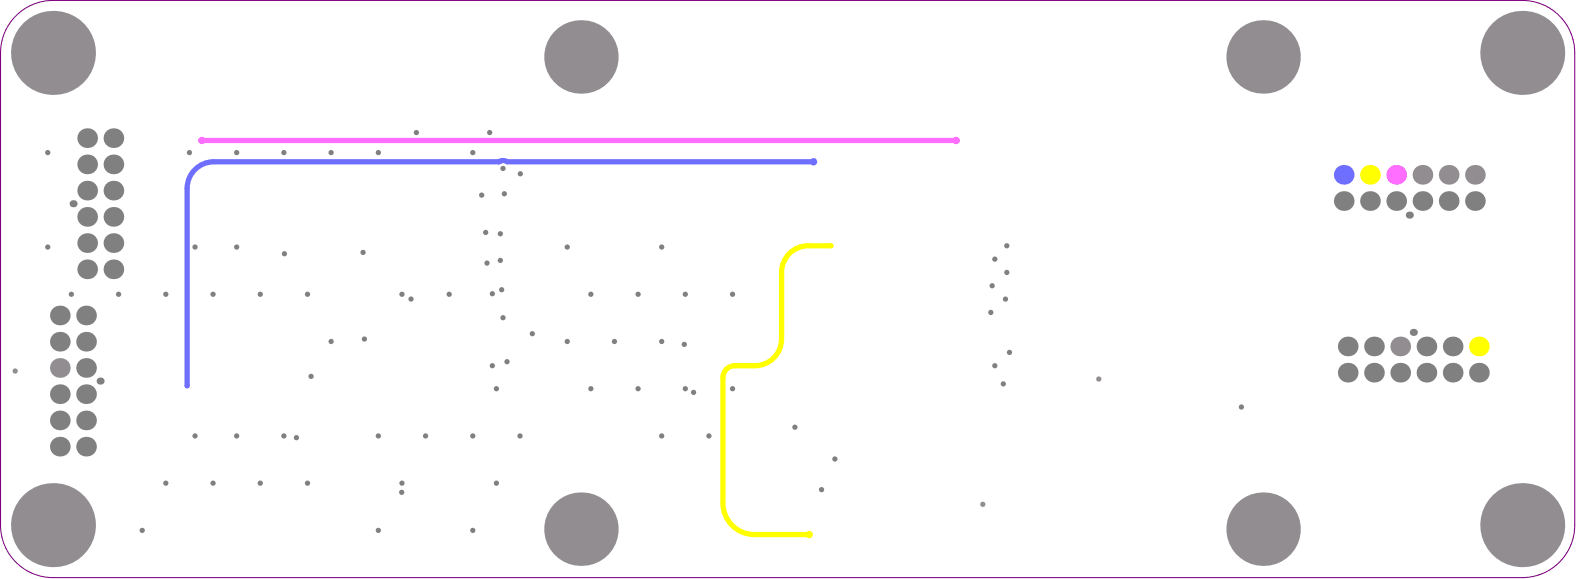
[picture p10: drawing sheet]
<svg xmlns="http://www.w3.org/2000/svg" width="500mm" height="184mm" viewBox="0 0 500 184" stroke-linecap="round" stroke-linejoin="round" font-family="sans-serif">
<path d="M5.6 4.5a16.6 16.6 0 0 1 11.2-4.4h466.4a16.7 16.7 0 0 1 16.6 16.7v149.9a16.7 16.7 0 0 1-16.6 16.7h-466.4a16.7 16.7 0 0 1-16.6-16.7v-149.9a16.6 16.6 0 0 1 5.4-12.3z" fill="none" stroke="#800080" stroke-width=".33"/>
<path d="M256.5 78h7.2M248.1 86.5v21.1M229.5 119.9v39.8M233.3 116.1h6.3M239.4 169.7h17.4" fill="none" stroke="#ff0" stroke-width="1.7"/>
<path d="M59.4 59.8v62.6M161 51.4h97.2" fill="none" stroke="#6e6eff" stroke-width="1.7"/>
<circle cx="158.3" cy="51.4" r=".83" fill="#6e6eff"/>
<path d="M161 51.4l-1.3-.4-1.4 .4h-90.4a8.5 8.5 0 0 0-8.5 8.4" fill="none" stroke="#6e6eff" stroke-width="1.7"/>
<path d="M64.1 44.6h239.4" fill="none" stroke="#ff6eff" stroke-width="1.7"/>
<path d="M256.5 78a8.5 8.5 0 0 0-8.4 8.5M233.3 116.1a3.8 3.8 0 0 0-3.8 3.8M248.1 107.6a8.5 8.5 0 0 1-8.5 8.5M229.5 159.7a10 10 0 0 0 9.9 10" fill="none" stroke="#ff0" stroke-width="1.7"/>
<circle cx="4.8" cy="117.8" r=".83" fill="#918d90"/>
<g fill="#ff0">
<circle cx="263.7" cy="78" r=".83"/>
<circle cx="256.8" cy="169.7" r="1.17"/>
<circle cx="233.3" cy="116.1" r=".83"/>
</g>
<g fill="#918d90">
<circle cx="312" cy="160.1" r=".83"/>
<circle cx="348.8" cy="120.3" r=".83"/>
</g>
<circle cx="61.9" cy="138.4" r=".83" fill="#808080"/>
<circle cx="59.4" cy="122.4" r=".83" fill="#6e6eff"/>
<g fill="#808080">
<circle cx="61.9" cy="78.4" r=".83"/>
<circle cx="67.6" cy="93.4" r=".83"/>
<circle cx="75.1" cy="78.4" r=".83"/>
<circle cx="82.6" cy="93.4" r=".83"/>
<circle cx="90.3" cy="80.6" r=".83"/>
<circle cx="97.6" cy="93.4" r=".83"/>
<circle cx="105.1" cy="108.4" r=".83"/>
<circle cx="127.6" cy="93.4" r=".83"/>
<circle cx="130.5" cy="94.9" r=".83"/>
<circle cx="142.6" cy="93.4" r=".83"/>
<circle cx="180" cy="78.4" r=".83"/>
</g>
<circle cx="258.2" cy="51.4" r="1.17" fill="#6e6eff"/>
<circle cx="64" cy="44.6" r="1.17" fill="#ff6eff"/>
<g fill="#808080">
<circle cx="155.4" cy="42.1" r=".83"/>
<circle cx="132.2" cy="42.1" r=".83"/>
<circle cx="60.1" cy="48.4" r=".83"/>
<circle cx="75.1" cy="48.4" r=".83"/>
</g>
<circle cx="303.5" cy="44.6" r="1.17" fill="#ff6eff"/>
<g fill="#808080">
<circle cx="232.5" cy="93.4" r=".83"/>
<circle cx="232.5" cy="123.4" r=".83"/>
<circle cx="225" cy="138.4" r=".83"/>
<circle cx="210" cy="78.4" r=".83"/>
<circle cx="217.5" cy="93.4" r=".83"/>
<circle cx="210" cy="108.4" r=".83"/>
<circle cx="217.5" cy="123.4" r=".83"/>
<circle cx="210" cy="138.4" r=".83"/>
<circle cx="202.5" cy="93.4" r=".83"/>
<circle cx="195" cy="108.4" r=".83"/>
<circle cx="202.5" cy="123.4" r=".83"/>
<circle cx="187.5" cy="93.4" r=".83"/>
<circle cx="180" cy="108.4" r=".83"/>
<circle cx="187.5" cy="123.4" r=".83"/>
<circle cx="165.1" cy="138.4" r=".83"/>
<circle cx="150.1" cy="48.4" r=".83"/>
<circle cx="157.6" cy="123.4" r=".83"/>
<circle cx="150.1" cy="138.4" r=".83"/>
<circle cx="157.6" cy="153.4" r=".83"/>
<circle cx="150.1" cy="168.4" r=".83"/>
<circle cx="135.1" cy="138.4" r=".83"/>
<circle cx="120.1" cy="48.4" r=".83"/>
<circle cx="120.1" cy="138.4" r=".83"/>
<circle cx="127.6" cy="153.4" r=".83"/>
<circle cx="120.1" cy="168.4" r=".83"/>
<circle cx="105.1" cy="48.4" r=".83"/>
<circle cx="90.1" cy="48.4" r=".83"/>
<circle cx="90.1" cy="138.4" r=".83"/>
<circle cx="97.6" cy="153.4" r=".83"/>
<circle cx="75.1" cy="138.4" r=".83"/>
<circle cx="82.6" cy="153.4" r=".83"/>
<circle cx="67.6" cy="153.4" r=".83"/>
<circle cx="52.6" cy="93.4" r=".83"/>
<circle cx="52.6" cy="153.4" r=".83"/>
<circle cx="45.1" cy="168.4" r=".83"/>
<circle cx="37.6" cy="93.4" r=".83"/>
<circle cx="15.2" cy="48.4" r=".83"/>
<circle cx="15.2" cy="78.4" r=".83"/>
<circle cx="22.7" cy="93.4" r=".83"/>
<circle cx="165.2" cy="55.2" r=".83"/>
<circle cx="152.9" cy="61.9" r=".83"/>
<circle cx="217.2" cy="109.3" r=".83"/>
<circle cx="154.2" cy="73.8" r=".83"/>
<circle cx="154.6" cy="83.5" r=".83"/>
<circle cx="156.3" cy="93.2" r=".83"/>
<circle cx="169" cy="105.9" r=".83"/>
<circle cx="156.3" cy="116.1" r=".83"/>
<circle cx="127.5" cy="156.3" r=".83"/>
<circle cx="94.1" cy="138.9" r=".83"/>
<circle cx="98.7" cy="119.5" r=".83"/>
<circle cx="260.8" cy="155.4" r=".83"/>
<circle cx="265" cy="145.7" r=".83"/>
<circle cx="252.3" cy="135.6" r=".83"/>
<circle cx="115.7" cy="107.6" r=".83"/>
<circle cx="115.2" cy="80.1" r=".83"/>
<circle cx="160.9" cy="114.8" r=".83"/>
<circle cx="158.8" cy="82.7" r=".83"/>
<circle cx="158.8" cy="74.2" r=".83"/>
<circle cx="160.1" cy="61.5" r=".83"/>
<circle cx="159.7" cy="100.9" r=".83"/>
<circle cx="159.2" cy="92" r=".83"/>
<circle cx="159.7" cy="53.5" r=".83"/>
<circle cx="394" cy="129.2" r=".83"/>
<circle cx="318.5" cy="121.9" r=".83"/>
</g>
<g fill="#918d90">
<circle cx="400.9" cy="158.8" r="1.17"/>
<circle cx="407.6" cy="161.3" r="1.17"/>
<circle cx="410.1" cy="168" r="1.17"/>
<circle cx="407.6" cy="174.6" r="1.17"/>
<circle cx="400.9" cy="177.1" r="1.17"/>
<circle cx="394.3" cy="174.6" r="1.17"/>
<circle cx="391.8" cy="168" r="1.17"/>
<circle cx="394.3" cy="161.3" r="1.17"/>
<circle cx="17.5" cy="156.9" r="1.17"/>
<circle cx="24.2" cy="159.3" r="1.17"/>
<circle cx="26.7" cy="166" r="1.17"/>
<circle cx="24.2" cy="172.7" r="1.17"/>
<circle cx="17.5" cy="175.2" r="1.17"/>
<circle cx="10.9" cy="172.7" r="1.17"/>
<circle cx="8.4" cy="166" r="1.17"/>
<circle cx="10.9" cy="159.3" r="1.17"/>
<circle cx="184.4" cy="8.9" r="1.17"/>
<circle cx="191.1" cy="11.4" r="1.17"/>
<circle cx="193.6" cy="18.1" r="1.17"/>
<circle cx="191.1" cy="24.7" r="1.17"/>
<circle cx="184.4" cy="27.2" r="1.17"/>
<circle cx="177.7" cy="24.7" r="1.17"/>
<circle cx="175.2" cy="18.1" r="1.17"/>
<circle cx="177.7" cy="11.4" r="1.17"/>
<circle cx="400.9" cy="8.9" r="1.17"/>
<circle cx="407.6" cy="11.4" r="1.17"/>
<circle cx="410.1" cy="18.1" r="1.17"/>
<circle cx="407.6" cy="24.7" r="1.17"/>
<circle cx="400.9" cy="27.2" r="1.17"/>
<circle cx="394.3" cy="24.7" r="1.17"/>
<circle cx="391.8" cy="18.1" r="1.17"/>
<circle cx="394.3" cy="11.4" r="1.17"/>
<circle cx="184.4" cy="158.8" r="1.17"/>
<circle cx="191.1" cy="161.3" r="1.17"/>
<circle cx="193.6" cy="168" r="1.17"/>
<circle cx="191.1" cy="174.6" r="1.17"/>
<circle cx="184.4" cy="177.1" r="1.17"/>
<circle cx="177.7" cy="174.6" r="1.17"/>
<circle cx="175.2" cy="168" r="1.17"/>
<circle cx="177.7" cy="161.3" r="1.17"/>
</g>
<g fill="#808080">
<circle cx="319.6" cy="78" r=".83"/>
<circle cx="319.6" cy="86.5" r=".83"/>
<circle cx="314.5" cy="99.2" r=".83"/>
<circle cx="315.8" cy="82.3" r=".83"/>
<circle cx="220.2" cy="124.6" r=".83"/>
<circle cx="315.8" cy="116.1" r=".83"/>
<circle cx="314.9" cy="90.7" r=".83"/>
<circle cx="320.4" cy="111.9" r=".83"/>
<circle cx="319.2" cy="94.9" r=".83"/>
</g>
<g fill="#918d90">
<circle cx="483.2" cy="7.6" r="1.17"/>
<circle cx="489.8" cy="10.1" r="1.17"/>
<circle cx="492.3" cy="16.8" r="1.17"/>
<circle cx="489.8" cy="23.5" r="1.17"/>
<circle cx="483.2" cy="26" r="1.17"/>
<circle cx="476.5" cy="23.5" r="1.17"/>
<circle cx="474" cy="16.8" r="1.17"/>
<circle cx="476.5" cy="10.1" r="1.17"/>
<circle cx="483.2" cy="157.5" r="1.17"/>
<circle cx="489.8" cy="160" r="1.17"/>
<circle cx="492.3" cy="166.7" r="1.17"/>
<circle cx="489.8" cy="173.4" r="1.17"/>
<circle cx="483.2" cy="175.9" r="1.17"/>
<circle cx="476.5" cy="173.4" r="1.17"/>
<circle cx="474" cy="166.7" r="1.17"/>
<circle cx="476.5" cy="160" r="1.17"/>
<circle cx="16.8" cy="7.6" r="1.17"/>
<circle cx="23.5" cy="10.1" r="1.17"/>
<circle cx="26" cy="16.8" r="1.17"/>
<circle cx="23.5" cy="23.5" r="1.17"/>
<circle cx="16.8" cy="26" r="1.17"/>
<circle cx="10.2" cy="23.5" r="1.17"/>
<circle cx="7.7" cy="16.8" r="1.17"/>
<circle cx="10.2" cy="10.1" r="1.17"/>
<circle cx="16.8" cy="166.7" r="13.3"/>
</g>
<g fill="#808080">
<circle cx="19" cy="141.8" r="3.1"/>
<circle cx="27.3" cy="141.8" r="3.1"/>
<circle cx="19" cy="133.5" r="3.1"/>
<circle cx="27.3" cy="133.5" r="3.1"/>
<circle cx="19" cy="125.1" r="3.1"/>
<circle cx="27.3" cy="125.1" r="3.1"/>
<circle cx="31.8" cy="121" r="1.12"/>
</g>
<g fill="#918d90">
<circle cx="16.8" cy="16.8" r="13.3"/>
<circle cx="19" cy="116.8" r="3.1"/>
</g>
<g fill="#808080">
<circle cx="19" cy="108.5" r="3.1"/>
<circle cx="19" cy="100.1" r="3.1"/>
<circle cx="23.2" cy="64.7" r="1.12"/>
<circle cx="27.3" cy="116.8" r="3.1"/>
<circle cx="27.3" cy="108.5" r="3.1"/>
<circle cx="27.3" cy="100.1" r="3.1"/>
<circle cx="27.7" cy="85.5" r="3.1"/>
<circle cx="27.7" cy="60.5" r="3.1"/>
<circle cx="27.7" cy="68.8" r="3.1"/>
<circle cx="27.7" cy="77.2" r="3.1"/>
<circle cx="27.7" cy="43.9" r="3.1"/>
<circle cx="27.7" cy="52.2" r="3.1"/>
<circle cx="36" cy="85.5" r="3.1"/>
<circle cx="36" cy="43.9" r="3.1"/>
<circle cx="36" cy="52.2" r="3.1"/>
<circle cx="36" cy="60.5" r="3.1"/>
<circle cx="36" cy="68.8" r="3.1"/>
<circle cx="36" cy="77.2" r="3.1"/>
</g>
<g fill="#918d90">
<circle cx="184.4" cy="168" r="11.7"/>
<circle cx="400.9" cy="168" r="11.7"/>
<circle cx="184.4" cy="18.1" r="11.7"/>
<circle cx="400.9" cy="18.1" r="11.7"/>
</g>
<g fill="#808080">
<circle cx="426.5" cy="63.8" r="3.1"/>
<circle cx="427.8" cy="110" r="3.1"/>
<circle cx="427.8" cy="118.3" r="3.1"/>
<circle cx="434.8" cy="63.8" r="3.1"/>
<circle cx="436.1" cy="118.3" r="3.1"/>
<circle cx="436.1" cy="110" r="3.1"/>
<circle cx="443.2" cy="63.8" r="3.1"/>
</g>
<circle cx="444.4" cy="110" r="3.1" fill="#918d90"/>
<g fill="#808080">
<circle cx="444.4" cy="118.3" r="3.1"/>
<circle cx="447.3" cy="68.3" r="1.12"/>
<circle cx="448.6" cy="105.5" r="1.12"/>
<circle cx="451.5" cy="63.8" r="3.1"/>
<circle cx="452.8" cy="110" r="3.1"/>
<circle cx="452.8" cy="118.3" r="3.1"/>
<circle cx="459.8" cy="63.8" r="3.1"/>
<circle cx="461.1" cy="118.3" r="3.1"/>
<circle cx="461.1" cy="110" r="3.1"/>
<circle cx="468.2" cy="63.8" r="3.1"/>
</g>
<circle cx="469.4" cy="110" r="3.1" fill="#ff0"/>
<circle cx="469.4" cy="118.3" r="3.1" fill="#808080"/>
<circle cx="483.2" cy="166.7" r="13.3" fill="#918d90"/>
<circle cx="426.5" cy="55.5" r="3.1" fill="#6e6eff"/>
<circle cx="434.8" cy="55.5" r="3.1" fill="#ff0"/>
<circle cx="443.2" cy="55.5" r="3.1" fill="#ff6eff"/>
<g fill="#918d90">
<circle cx="451.5" cy="55.5" r="3.1"/>
<circle cx="459.8" cy="55.5" r="3.1"/>
<circle cx="468.2" cy="55.5" r="3.1"/>
<circle cx="483.2" cy="16.8" r="13.3"/>
</g>
</svg>
